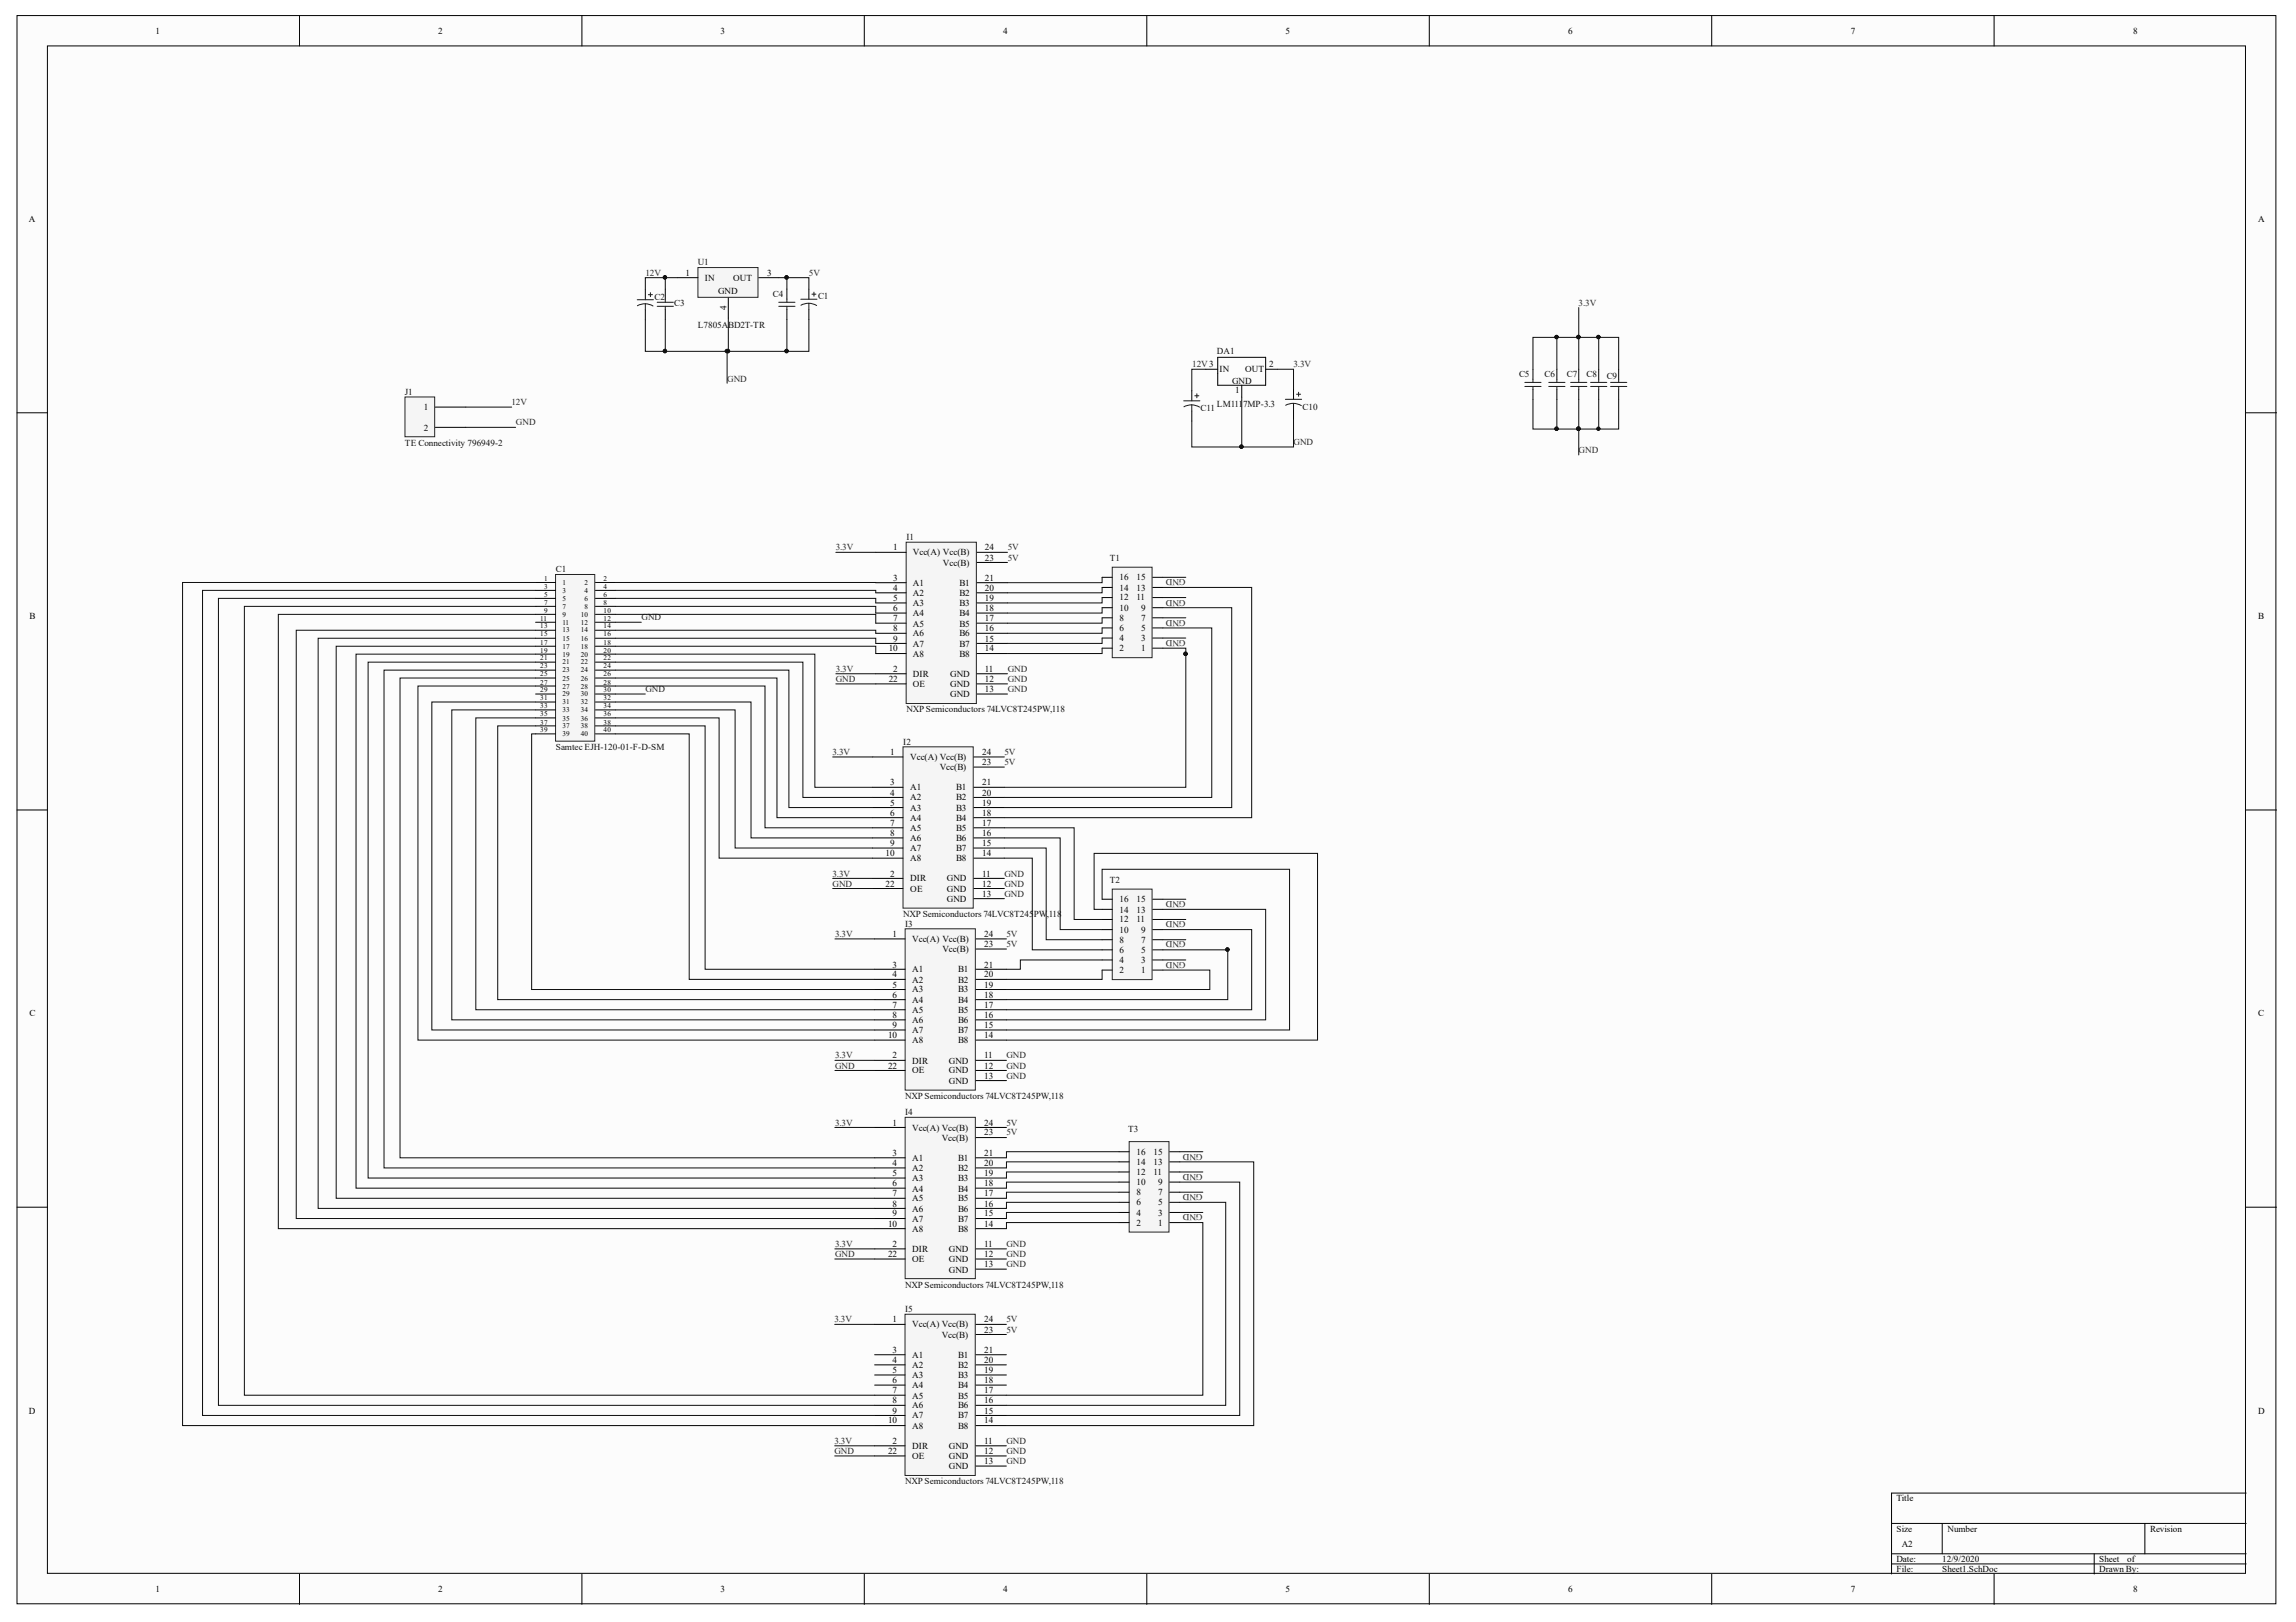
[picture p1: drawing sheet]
<svg xmlns="http://www.w3.org/2000/svg" width="297mm" height="210mm" viewBox="0 0 297 210" stroke-linecap="round" stroke-linejoin="round" font-family="sans-serif">
<defs><g id="words">
<g font-size="1.2">
<text x="20.1" y="4.4">1</text>
<text x="56.7" y="4.4">2</text>
<text x="93.2" y="4.4">3</text>
<text x="129.8" y="4.4">4</text>
<text x="166.3" y="4.4">5</text>
<text x="202.9" y="4.4">6</text>
<text x="239.4" y="4.4">7</text>
<text x="276" y="4.4">8</text>
<text x="3.7" y="28.8">A</text>
<text x="292.1" y="28.8">A</text>
<text x="88.7" y="35.7">1</text>
<text x="99.2" y="35.7">3</text>
<text x="91.2" y="36.4">IN</text>
<text x="92.9" y="38.1">GND</text>
<text x="94" y="40.2" transform="rotate(-90 94 40.2)">4</text>
<text x="94.8" y="36.4">OUT</text>
<text x="164.2" y="47.5">2</text>
<text x="54.8" y="53.1">1</text>
<text x="157.8" y="48.2">IN</text>
<text x="159.4" y="49.6">GND</text>
<text x="159.8" y="50.9">1</text>
<text x="161.1" y="48.2">OUT</text>
<text x="54.8" y="55.7">2</text>
<text x="115.6" y="71.2">1</text>
<text x="118.1" y="71.9">Vcc(A) Vcc(B)</text>
<text x="127.4" y="71.2">24</text>
<text x="115.6" y="75.2">3</text>
<text x="115.6" y="76.4">4</text>
<text x="115.6" y="77.8">5</text>
<text x="118.1" y="75.8">A1</text>
<text x="118.1" y="77.1">A2</text>
<text x="122" y="73.2">Vcc(B)</text>
<text x="124.1" y="77.1">B2</text>
<text x="124.1" y="75.8">B1</text>
<text x="127.4" y="77.8">19</text>
<text x="127.4" y="76.4">20</text>
<text x="127.4" y="75.2">21</text>
<text x="127.4" y="72.5">23</text>
<text x="144.8" y="77.7">12</text>
<text x="144.8" y="76.4">14</text>
<text x="144.8" y="75.1">16</text>
<text x="147" y="77.7">11</text>
<text x="147" y="76.4">13</text>
<text x="147" y="75.1">15</text>
<text x="3.8" y="80.1">B</text>
<text x="115.6" y="79">6</text>
<text x="115.6" y="80.4">7</text>
<text x="115.6" y="81.7">8</text>
<text x="115.6" y="83">9</text>
<text x="118.1" y="78.5">A3</text>
<text x="118.1" y="79.7">A4</text>
<text x="118.1" y="81.1">A5</text>
<text x="118.1" y="82.3">A6</text>
<text x="118.1" y="83.7">A7</text>
<text x="124.1" y="83.7">B7</text>
<text x="124.1" y="82.3">B6</text>
<text x="124.1" y="81.1">B5</text>
<text x="124.1" y="79.7">B4</text>
<text x="124.1" y="78.5">B3</text>
<text x="127.4" y="83">15</text>
<text x="127.4" y="81.7">16</text>
<text x="127.4" y="80.4">17</text>
<text x="127.4" y="79">18</text>
<text x="144.8" y="82.9">4</text>
<text x="144.8" y="81.7">6</text>
<text x="144.8" y="80.3">8</text>
<text x="144.8" y="79">10</text>
<text x="147.6" y="82.9">3</text>
<text x="147.6" y="81.7">5</text>
<text x="147.6" y="80.3">7</text>
<text x="147.6" y="79">9</text>
<text x="292.1" y="80.1">B</text>
<text x="115" y="84.3">10</text>
<text x="115" y="88.3">22</text>
<text x="115.6" y="86.9">2</text>
<text x="118.1" y="87.6">DIR</text>
<text x="118.1" y="85">A8</text>
<text x="118.1" y="88.9">OE</text>
<text x="122.9" y="87.6">GND</text>
<text x="122.9" y="88.9">GND</text>
<text x="124.1" y="85">B8</text>
<text x="127.4" y="86.9">11</text>
<text x="127.4" y="88.3">12</text>
<text x="127.4" y="89.5">13</text>
<text x="127.4" y="84.3">14</text>
<text x="144.8" y="84.3">2</text>
<text x="147.6" y="84.3">1</text>
<text x="122.9" y="90.2">GND</text>
<text x="115.1" y="97.7">1</text>
<text x="115.1" y="101.6">3</text>
<text x="117.8" y="98.3">Vcc(A) Vcc(B)</text>
<text x="121.6" y="99.7">Vcc(B)</text>
<text x="127.1" y="101.6">21</text>
<text x="127.1" y="99">23</text>
<text x="127.1" y="97.7">24</text>
<text x="115.1" y="103">4</text>
<text x="115.1" y="104.2">5</text>
<text x="115.1" y="105.6">6</text>
<text x="115.1" y="106.9">7</text>
<text x="117.8" y="102.3">A1</text>
<text x="117.8" y="103.6">A2</text>
<text x="117.8" y="104.9">A3</text>
<text x="117.8" y="106.2">A4</text>
<text x="117.8" y="107.5">A5</text>
<text x="123.7" y="107.5">B5</text>
<text x="123.7" y="106.2">B4</text>
<text x="123.7" y="104.9">B3</text>
<text x="123.7" y="103.6">B2</text>
<text x="123.7" y="102.3">B1</text>
<text x="127.1" y="106.9">17</text>
<text x="127.1" y="105.6">18</text>
<text x="127.1" y="104.2">19</text>
<text x="127.1" y="103">20</text>
<text x="114.6" y="110.8">10</text>
<text x="115.1" y="113.5">2</text>
<text x="115.1" y="108.2">8</text>
<text x="115.1" y="109.5">9</text>
<text x="117.8" y="108.8">A6</text>
<text x="117.8" y="110.2">A7</text>
<text x="117.8" y="111.4">A8</text>
<text x="123.7" y="111.4">B8</text>
<text x="123.7" y="110.2">B7</text>
<text x="123.7" y="108.8">B6</text>
<text x="127.1" y="113.5">11</text>
<text x="127.1" y="110.8">14</text>
<text x="127.1" y="109.5">15</text>
<text x="127.1" y="108.2">16</text>
<text x="114.6" y="114.7">22</text>
<text x="117.8" y="114">DIR</text>
<text x="117.8" y="115.4">OE</text>
<text x="122.5" y="114">GND</text>
<text x="122.5" y="115.4">GND</text>
<text x="122.5" y="116.7">GND</text>
<text x="127.1" y="114.7">12</text>
<text x="127.1" y="116.1">13</text>
<text x="144.8" y="119.4">12</text>
<text x="144.8" y="118.1">14</text>
<text x="144.8" y="116.8">16</text>
<text x="147" y="119.4">11</text>
<text x="147" y="118.1">13</text>
<text x="147" y="116.8">15</text>
<text x="115.5" y="121.2">1</text>
<text x="115.5" y="125.2">3</text>
<text x="118" y="121.9">Vcc(A) Vcc(B)</text>
<text x="118" y="125.8">A1</text>
<text x="121.9" y="123.3">Vcc(B)</text>
<text x="123.9" y="125.8">B1</text>
<text x="127.3" y="125.2">21</text>
<text x="127.3" y="122.6">23</text>
<text x="127.3" y="121.2">24</text>
<text x="144.8" y="126">2</text>
<text x="144.8" y="124.6">4</text>
<text x="144.8" y="123.3">6</text>
<text x="144.8" y="122">8</text>
<text x="144.8" y="120.7">10</text>
<text x="147.6" y="126">1</text>
<text x="147.6" y="124.6">3</text>
<text x="147.6" y="123.3">5</text>
<text x="147.6" y="122">7</text>
<text x="147.6" y="120.7">9</text>
<text x="3.8" y="131.5">C</text>
<text x="115.5" y="126.5">4</text>
<text x="115.5" y="127.8">5</text>
<text x="115.5" y="129.1">6</text>
<text x="115.5" y="130.4">7</text>
<text x="115.5" y="131.7">8</text>
<text x="118" y="127.1">A2</text>
<text x="118" y="128.4">A3</text>
<text x="118" y="129.8">A4</text>
<text x="118" y="131">A5</text>
<text x="123.9" y="131">B5</text>
<text x="123.9" y="129.8">B4</text>
<text x="123.9" y="128.4">B3</text>
<text x="123.9" y="127.1">B2</text>
<text x="127.3" y="131.7">16</text>
<text x="127.3" y="130.4">17</text>
<text x="127.3" y="129.1">18</text>
<text x="127.3" y="127.8">19</text>
<text x="127.3" y="126.5">20</text>
<text x="292.1" y="131.5">C</text>
<text x="114.9" y="134.3">10</text>
<text x="115.5" y="137">2</text>
<text x="115.5" y="133.1">9</text>
<text x="118" y="137.6">DIR</text>
<text x="118" y="132.4">A6</text>
<text x="118" y="133.7">A7</text>
<text x="118" y="135">A8</text>
<text x="122.8" y="137.6">GND</text>
<text x="123.9" y="135">B8</text>
<text x="123.9" y="133.7">B7</text>
<text x="123.9" y="132.4">B6</text>
<text x="127.3" y="137">11</text>
<text x="127.3" y="134.3">14</text>
<text x="127.3" y="133.1">15</text>
<text x="114.9" y="138.3">22</text>
<text x="118" y="138.9">OE</text>
<text x="122.8" y="138.9">GND</text>
<text x="122.8" y="140.3">GND</text>
<text x="127.3" y="138.3">12</text>
<text x="127.3" y="139.6">13</text>
<text x="115.5" y="145.7">1</text>
<text x="115.5" y="149.6">3</text>
<text x="118" y="146.3">Vcc(A) Vcc(B)</text>
<text x="121.8" y="147.6">Vcc(B)</text>
<text x="127.3" y="149.6">21</text>
<text x="127.3" y="146.9">23</text>
<text x="127.3" y="145.7">24</text>
<text x="147" y="149.5">16</text>
<text x="149.2" y="149.5">15</text>
<text x="115.5" y="150.9">4</text>
<text x="115.5" y="152.2">5</text>
<text x="115.5" y="153.5">6</text>
<text x="115.5" y="154.8">7</text>
<text x="118" y="150.2">A1</text>
<text x="118" y="151.6">A2</text>
<text x="118" y="152.8">A3</text>
<text x="118" y="154.2">A4</text>
<text x="118" y="155.5">A5</text>
<text x="123.9" y="155.5">B5</text>
<text x="123.9" y="154.2">B4</text>
<text x="123.9" y="152.8">B3</text>
<text x="123.9" y="151.6">B2</text>
<text x="123.9" y="150.2">B1</text>
<text x="127.3" y="154.8">17</text>
<text x="127.3" y="153.5">18</text>
<text x="127.3" y="152.2">19</text>
<text x="127.3" y="150.9">20</text>
<text x="147" y="156">6</text>
<text x="147" y="154.7">8</text>
<text x="147" y="153.4">10</text>
<text x="147" y="152.1">12</text>
<text x="147" y="150.7">14</text>
<text x="149.2" y="152.1">11</text>
<text x="149.2" y="150.7">13</text>
<text x="149.8" y="156">5</text>
<text x="149.8" y="154.7">7</text>
<text x="149.8" y="153.4">9</text>
<text x="114.9" y="158.8">10</text>
<text x="115.5" y="161.4">2</text>
<text x="115.5" y="156.1">8</text>
<text x="115.5" y="157.4">9</text>
<text x="118" y="156.8">A6</text>
<text x="118" y="158.1">A7</text>
<text x="118" y="159.4">A8</text>
<text x="123.9" y="159.4">B8</text>
<text x="123.9" y="158.1">B7</text>
<text x="123.9" y="156.8">B6</text>
<text x="127.3" y="161.4">11</text>
<text x="127.3" y="158.8">14</text>
<text x="127.3" y="157.4">15</text>
<text x="127.3" y="156.1">16</text>
<text x="147" y="158.6">2</text>
<text x="147" y="157.3">4</text>
<text x="149.8" y="158.6">1</text>
<text x="149.8" y="157.3">3</text>
<text x="114.9" y="162.7">22</text>
<text x="118" y="162.1">DIR</text>
<text x="118" y="163.3">OE</text>
<text x="122.8" y="162.1">GND</text>
<text x="122.8" y="163.3">GND</text>
<text x="122.8" y="164.7">GND</text>
<text x="127.3" y="162.7">12</text>
<text x="127.3" y="164">13</text>
<text x="115.5" y="171.1">1</text>
<text x="118" y="171.8">Vcc(A) Vcc(B)</text>
<text x="121.8" y="173.1">Vcc(B)</text>
<text x="127.3" y="172.5">23</text>
<text x="127.3" y="171.1">24</text>
<text x="115.5" y="175.1">3</text>
<text x="115.5" y="176.3">4</text>
<text x="115.5" y="177.7">5</text>
<text x="115.5" y="179">6</text>
<text x="118" y="175.8">A1</text>
<text x="118" y="177">A2</text>
<text x="118" y="178.4">A3</text>
<text x="118" y="179.6">A4</text>
<text x="123.9" y="179.6">B4</text>
<text x="123.9" y="178.4">B3</text>
<text x="123.9" y="177">B2</text>
<text x="123.9" y="175.8">B1</text>
<text x="127.3" y="179">18</text>
<text x="127.3" y="177.7">19</text>
<text x="127.3" y="176.3">20</text>
<text x="127.3" y="175.1">21</text>
<text x="3.7" y="182.9">D</text>
<text x="114.9" y="184.2">10</text>
<text x="115.5" y="180.3">7</text>
<text x="115.5" y="181.6">8</text>
<text x="115.5" y="182.9">9</text>
<text x="118" y="181">A5</text>
<text x="118" y="182.3">A6</text>
<text x="118" y="183.5">A7</text>
<text x="118" y="184.9">A8</text>
<text x="123.9" y="184.9">B8</text>
<text x="123.9" y="183.5">B7</text>
<text x="123.9" y="182.3">B6</text>
<text x="123.9" y="181">B5</text>
<text x="127.3" y="184.2">14</text>
<text x="127.3" y="182.9">15</text>
<text x="127.3" y="181.6">16</text>
<text x="127.3" y="180.3">17</text>
<text x="292.1" y="182.9">D</text>
<text x="114.9" y="188.2">22</text>
<text x="115.5" y="186.8">2</text>
<text x="118" y="187.5">DIR</text>
<text x="118" y="188.8">OE</text>
<text x="122.8" y="187.5">GND</text>
<text x="122.8" y="188.8">GND</text>
<text x="122.8" y="190.1">GND</text>
<text x="127.3" y="186.8">11</text>
<text x="127.3" y="188.2">12</text>
<text x="127.3" y="189.5">13</text>
<text x="245.3" y="194.3">Title</text>
<text x="245.3" y="198.2">Size</text>
<text x="245.3" y="202.1">Date:</text>
<text x="245.3" y="203.4">File:</text>
<text x="246" y="200.2">A2</text>
<text x="251.3" y="202.1">12/9/2020</text>
<text x="251.3" y="203.4">Sheet1.SchDoc</text>
<text x="251.9" y="198.2">Number</text>
<text x="271.6" y="202.1">Sheet</text>
<text x="271.6" y="203.4">Drawn By:</text>
<text x="275.2" y="202.1">of</text>
<text x="278.2" y="198.2">Revision</text>
<text x="20.1" y="206">1</text>
<text x="56.7" y="206">2</text>
<text x="93.2" y="206">3</text>
<text x="129.8" y="206">4</text>
<text x="166.3" y="206">5</text>
<text x="202.9" y="206">6</text>
<text x="239.4" y="206">7</text>
<text x="276" y="206">8</text>
</g>
<g font-size="1.2" fill="#262626">
<text x="83.5" y="35.7">12V</text>
<text x="104.7" y="35.7">5V</text>
<text x="204.2" y="39.6">3.3V</text>
<text x="154.2" y="47.5">12V3</text>
<text x="167.3" y="47.5">3.3V</text>
<text x="66.2" y="52.4">12V</text>
<text x="94.1" y="49.4">GND</text>
<text x="66.8" y="55">GND</text>
<text x="167.3" y="57.6">GND</text>
<text x="204.2" y="58.6">GND</text>
<text x="108.1" y="71.2">3.3V</text>
<text x="130.4" y="71.2">5V</text>
<text x="130.4" y="72.5">5V</text>
<text x="153.4" y="77.6" transform="rotate(-180 153.4 77.6)">GND</text>
<text x="153.4" y="75" transform="rotate(-180 153.4 75)">GND</text>
<text x="83" y="80.2">GND</text>
<text x="153.4" y="82.9" transform="rotate(-180 153.4 82.9)">GND</text>
<text x="153.4" y="80.2" transform="rotate(-180 153.4 80.2)">GND</text>
<text x="83.5" y="89.5">GND</text>
<text x="108.1" y="86.9">3.3V</text>
<text x="108.1" y="88.3">GND</text>
<text x="130.4" y="86.9">GND</text>
<text x="130.4" y="88.3">GND</text>
<text x="130.4" y="89.5">GND</text>
<text x="107.7" y="97.7">3.3V</text>
<text x="129.9" y="97.7">5V</text>
<text x="129.9" y="99">5V</text>
<text x="107.7" y="113.5">3.3V</text>
<text x="129.9" y="113.5">GND</text>
<text x="107.7" y="114.7">GND</text>
<text x="129.9" y="114.7">GND</text>
<text x="129.9" y="116.1">GND</text>
<text x="153.4" y="119.2" transform="rotate(-180 153.4 119.2)">GND</text>
<text x="153.4" y="116.6" transform="rotate(-180 153.4 116.6)">GND</text>
<text x="108" y="121.2">3.3V</text>
<text x="130.2" y="121.2">5V</text>
<text x="130.2" y="122.6">5V</text>
<text x="153.4" y="124.4" transform="rotate(-180 153.4 124.4)">GND</text>
<text x="153.4" y="121.8" transform="rotate(-180 153.4 121.8)">GND</text>
<text x="108" y="137">3.3V</text>
<text x="130.2" y="137">GND</text>
<text x="108" y="138.3">GND</text>
<text x="130.2" y="138.3">GND</text>
<text x="130.2" y="139.6">GND</text>
<text x="108" y="145.7">3.3V</text>
<text x="130.2" y="145.7">5V</text>
<text x="130.2" y="146.9">5V</text>
<text x="155.6" y="149.3" transform="rotate(-180 155.6 149.3)">GND</text>
<text x="155.6" y="154.5" transform="rotate(-180 155.6 154.5)">GND</text>
<text x="155.6" y="151.9" transform="rotate(-180 155.6 151.9)">GND</text>
<text x="108" y="161.4">3.3V</text>
<text x="130.2" y="161.4">GND</text>
<text x="155.6" y="157.2" transform="rotate(-180 155.6 157.2)">GND</text>
<text x="108" y="162.7">GND</text>
<text x="130.2" y="162.7">GND</text>
<text x="130.2" y="164">GND</text>
<text x="108" y="171.1">3.3V</text>
<text x="130.2" y="171.1">5V</text>
<text x="130.2" y="172.5">5V</text>
<text x="108" y="186.8">3.3V</text>
<text x="108" y="188.2">GND</text>
<text x="130.2" y="186.8">GND</text>
<text x="130.2" y="188.2">GND</text>
<text x="130.2" y="189.5">GND</text>
</g>
<g font-size="1.2" fill="#0e0e0e">
<text x="90.3" y="34.3">U1</text>
<text x="84.7" y="38.8">C2</text>
<text x="87.2" y="39.7">C3</text>
<text x="100" y="38.5">C4</text>
<text x="105.8" y="38.7">C1</text>
<text x="90.3" y="42.4">L7805ABD2T-TR</text>
<text x="157.4" y="45.8">DA1</text>
<text x="52.4" y="51.2">J1</text>
<text x="155.3" y="53.2">C11</text>
<text x="157.4" y="52.7">LM1117MP-3.3</text>
<text x="168.5" y="53">C10</text>
<text x="196.5" y="48.8">C5</text>
<text x="199.8" y="48.8">C6</text>
<text x="202.7" y="48.8">C7</text>
<text x="205.2" y="48.8">C8</text>
<text x="207.9" y="49">C9</text>
<text x="52.4" y="57.7">TE Connectivity 796949-2</text>
<text x="117.3" y="69.9">I1</text>
<text x="71.9" y="74.1">C1</text>
<text x="143.6" y="72.5">T1</text>
<text x="117.3" y="92.2">NXP Semiconductors 74LVC8T245PW,118</text>
<text x="71.9" y="97.1">Samtec EJH-120-01-F-D-SM</text>
<text x="116.8" y="96.4">I2</text>
<text x="116.8" y="118.7">NXP Semiconductors 74LVC8T245PW</text>
<text x="117.1" y="120">I3</text>
<text x="135.4" y="118.7">,118</text>
<text x="143.6" y="114.3">T2</text>
<text x="117.1" y="142.2">NXP Semiconductors 74LVC8T245PW,118</text>
<text x="117.1" y="144.3">I4</text>
<text x="145.9" y="146.5">T3</text>
<text x="117.1" y="166.6">NXP Semiconductors 74LVC8T245PW,118</text>
<text x="117.1" y="169.8">I5</text>
<text x="117.1" y="192.1">NXP Semiconductors 74LVC8T245PW,118</text>
</g>
<g font-size=".9">
<text x="70.4" y="75.2">1</text>
<text x="70.4" y="76.2">3</text>
<text x="70.4" y="77.3">5</text>
<text x="72.8" y="75.7">1</text>
<text x="72.8" y="76.8">3</text>
<text x="72.8" y="77.8">5</text>
<text x="75.6" y="75.7">2</text>
<text x="75.6" y="76.8">4</text>
<text x="75.6" y="77.8">6</text>
<text x="78.1" y="75.2">2</text>
<text x="78.1" y="76.2">4</text>
<text x="78.1" y="77.3">6</text>
<text x="69.9" y="80.3">11</text>
<text x="69.9" y="81.3">13</text>
<text x="69.9" y="82.3">15</text>
<text x="69.9" y="83.4">17</text>
<text x="70.4" y="78.3">7</text>
<text x="70.4" y="79.3">9</text>
<text x="72.8" y="78.8">7</text>
<text x="72.8" y="79.8">9</text>
<text x="72.8" y="80.8">11</text>
<text x="72.8" y="81.8">13</text>
<text x="72.8" y="82.9">15</text>
<text x="72.8" y="84">17</text>
<text x="75.1" y="79.8">10</text>
<text x="75.1" y="80.8">12</text>
<text x="75.1" y="81.8">14</text>
<text x="75.1" y="82.9">16</text>
<text x="75.1" y="84">18</text>
<text x="75.6" y="78.8">8</text>
<text x="78.1" y="78.3">8</text>
<text x="78.1" y="79.3">10</text>
<text x="78.1" y="80.3">12</text>
<text x="78.1" y="81.3">14</text>
<text x="78.1" y="82.3">16</text>
<text x="78.1" y="83.4">18</text>
<text x="69.9" y="84.5">19</text>
<text x="69.9" y="85.5">21</text>
<text x="69.9" y="86.5">23</text>
<text x="69.9" y="87.5">25</text>
<text x="69.9" y="88.6">27</text>
<text x="69.9" y="89.6">29</text>
<text x="72.8" y="85">19</text>
<text x="72.8" y="86">21</text>
<text x="72.8" y="87">23</text>
<text x="72.8" y="88.1">25</text>
<text x="72.8" y="89.1">27</text>
<text x="75.1" y="85">20</text>
<text x="75.1" y="86">22</text>
<text x="75.1" y="87">24</text>
<text x="75.1" y="88.1">26</text>
<text x="75.1" y="89.1">28</text>
<text x="78.1" y="84.5">20</text>
<text x="78.1" y="85.5">22</text>
<text x="78.1" y="86.5">24</text>
<text x="78.1" y="87.5">26</text>
<text x="78.1" y="88.6">28</text>
<text x="78.1" y="89.6">30</text>
<text x="69.9" y="90.6">31</text>
<text x="69.9" y="91.6">33</text>
<text x="69.9" y="92.7">35</text>
<text x="69.9" y="93.8">37</text>
<text x="69.9" y="94.8">39</text>
<text x="72.8" y="90.1">29</text>
<text x="72.8" y="91.1">31</text>
<text x="72.8" y="92.2">33</text>
<text x="72.8" y="93.3">35</text>
<text x="72.8" y="94.3">37</text>
<text x="72.8" y="95.3">39</text>
<text x="75.1" y="90.1">30</text>
<text x="75.1" y="91.1">32</text>
<text x="75.1" y="92.2">34</text>
<text x="75.1" y="93.3">36</text>
<text x="75.1" y="94.3">38</text>
<text x="75.1" y="95.3">40</text>
<text x="78.1" y="90.6">32</text>
<text x="78.1" y="91.6">34</text>
<text x="78.1" y="92.7">36</text>
<text x="78.1" y="93.8">38</text>
<text x="78.1" y="94.8">40</text>
</g>
</g></defs>
<g fill="#fcfcfc" stroke="#000" stroke-width=".13">
<path d="M2.2 2h292.2v205.5h-292.2z"/>
<path d="M6.1 5.9h284.4v197.7h-284.4z"/>
</g>
<g fill="none" stroke="#000" stroke-width=".13">
<path d="M38.7 2v3.9M75.3 2v3.9M111.8 2v3.9M148.4 2v3.9M184.9 2v3.9M221.4 2v3.9M258 2v3.9M2.2 53.4h3.9M290.6 53.4h3.9M2.2 104.8h3.9M290.6 104.8h3.9M2.2 156.2h3.9"/>
<path d="M290.6 156.2h3.9M244.7 197.1h45.9M251.3 197.1v4M277.5 197.1v4M290.6 193.2h-45.9v10.5M38.7 203.7v3.9M75.3 203.7v3.9M111.8 203.7v3.9M148.4 203.7v3.9M184.9 203.7v3.9M221.4 203.7v3.9M244.7 201.1h45.9"/>
<path d="M244.7 202.4h45.9M258 203.7v3.9M270.9 201.1v2.6"/>
</g>
<path d="M143.9 73.4h5.1v11.7h-5.1z" fill="#f5f5f5" stroke="#262626" stroke-width=".13"/>
<g fill="none" stroke="#000" stroke-width=".13">
<path d="M142.6 80h1.3M142.6 78.6h1.3M142.6 77.3h1.3M142.6 76h1.3M142.6 74.7h1.3M149.1 80h1.3M149.1 78.6h1.3M149.1 77.3h1.3M149.1 76h1.3M149.1 74.7h1.3M142.6 83.9h1.3M142.6 82.6h1.3"/>
<path d="M142.6 81.3h1.3M149.1 83.9h1.3M149.1 82.6h1.3M149.1 81.3h1.3"/>
</g>
<path d="M150.4 80h3M150.4 77.3h3M150.4 74.7h3M150.4 82.6h3" fill="none" stroke="#0e0e0e" stroke-width=".13"/>
<path d="M117.2 70.2h9.1v20.8h-9.1z" fill="#f5f5f5" stroke="#262626" stroke-width=".13"/>
<g fill="none" stroke="#000" stroke-width=".13">
<path d="M113.3 71.5h3.9M113.3 75.4h3.9M113.3 76.7h3.9M113.3 78h3.9M113.3 79.3h3.9M126.4 71.5h3.9M126.4 75.4h3.9M126.4 76.7h3.9M126.4 78h3.9M126.4 79.3h3.9M126.4 72.8h3.9M113.3 87.2h3.9"/>
<path d="M113.3 80.6h3.9M113.3 82h3.9M113.3 83.3h3.9M113.3 84.6h3.9M113.3 88.5h3.9M126.4 87.2h3.9M126.4 80.6h3.9M126.4 82h3.9M126.4 83.3h3.9M126.4 84.6h3.9M126.4 88.5h3.9M126.4 89.8h3.9"/>
</g>
<path d="M108.1 71.5h5.2M108.1 87.2h5.2M108.1 88.5h5.2" fill="none" stroke="#0e0e0e" stroke-width=".13"/>
<path d="M116.8 96.6h9.1v20.9h-9.1z" fill="#f5f5f5" stroke="#262626" stroke-width=".13"/>
<g fill="none" stroke="#000" stroke-width=".13">
<path d="M112.9 98h3.9M126 98h3.9M126 99.3h3.9M112.9 113.7h3.9M112.9 101.9h3.9M112.9 103.2h3.9M112.9 104.5h3.9M112.9 105.8h3.9M112.9 107.1h3.9M112.9 108.4h3.9M112.9 109.7h3.9M112.9 111.1h3.9"/>
<path d="M112.9 115h3.9M126 113.7h3.9M126 101.9h3.9M126 103.2h3.9M126 104.5h3.9M126 105.8h3.9M126 107.1h3.9M126 108.4h3.9M126 109.7h3.9M126 111.1h3.9M126 115h3.9M126 116.3h3.9"/>
</g>
<path d="M107.7 98h5.2M107.7 113.7h5.2M107.7 115h5.2" fill="none" stroke="#0e0e0e" stroke-width=".13"/>
<path d="M117.1 120.2h9.1v20.9h-9.1z" fill="#f5f5f5" stroke="#262626" stroke-width=".13"/>
<g fill="none" stroke="#000" stroke-width=".13">
<path d="M113.2 121.5h3.9M113.2 137.2h3.9M113.2 125.4h3.9M113.2 126.7h3.9M113.2 128.1h3.9M113.2 129.4h3.9M113.2 130.7h3.9M113.2 132h3.9M113.2 133.3h3.9M113.2 134.6h3.9M113.2 138.5h3.9M126.3 121.5h3.9"/>
<path d="M126.3 137.2h3.9M126.3 125.4h3.9M126.3 126.7h3.9M126.3 128.1h3.9M126.3 129.4h3.9M126.3 130.7h3.9M126.3 132h3.9M126.3 133.3h3.9M126.3 134.6h3.9M126.3 138.5h3.9M126.3 139.8h3.9M126.3 122.8h3.9"/>
</g>
<path d="M108 121.5h5.2M108 137.2h5.2M108 138.5h5.2" fill="none" stroke="#0e0e0e" stroke-width=".13"/>
<path d="M117.1 144.6h9.1v20.9h-9.1z" fill="#f5f5f5" stroke="#262626" stroke-width=".13"/>
<g fill="none" stroke="#000" stroke-width=".13">
<path d="M113.2 145.9h3.9M113.2 149.8h3.9M113.2 151.1h3.9M113.2 152.5h3.9M113.2 153.8h3.9M113.2 155.1h3.9M113.2 156.4h3.9M113.2 157.7h3.9M113.2 159h3.9M126.3 145.9h3.9M126.3 149.8h3.9M126.3 151.1h3.9"/>
<path d="M126.3 152.5h3.9M126.3 153.8h3.9M126.3 155.1h3.9M126.3 156.4h3.9M126.3 157.7h3.9M126.3 159h3.9M126.3 147.2h3.9M113.2 161.6h3.9M113.2 162.9h3.9M126.3 161.6h3.9M126.3 162.9h3.9M126.3 164.2h3.9"/>
</g>
<path d="M108 145.9h5.2M108 161.6h5.2M108 162.9h5.2" fill="none" stroke="#0e0e0e" stroke-width=".13"/>
<path d="M71.9 74.3h5v21.6h-5z" fill="#f5f5f5" stroke="#262626" stroke-width=".13"/>
<g fill="none" stroke="#000" stroke-width=".13">
<path d="M69.3 75.4h2.6M69.3 76.4h2.6M69.3 77.4h2.6M69.3 78.5h2.6M69.3 79.5h2.6M77 75.4h2.6M77 76.4h2.6M77 77.4h2.6M77 78.5h2.6M77 79.5h2.6M69.3 80.5h2.6M69.3 81.6h2.6"/>
<path d="M69.3 82.6h2.6M69.3 83.6h2.6M69.3 84.7h2.6M69.3 85.7h2.6M69.3 86.7h2.6M69.3 87.7h2.6M69.3 88.8h2.6M69.3 89.8h2.6M69.3 90.8h2.6M69.3 91.9h2.6M69.3 92.9h2.6M69.3 93.9h2.6"/>
<path d="M69.3 95h2.6M77 80.5h2.6M77 81.6h2.6M77 82.6h2.6M77 83.6h2.6M77 84.7h2.6M77 85.7h2.6M77 86.7h2.6M77 87.7h2.6M77 88.8h2.6M77 89.8h2.6M77 90.8h2.6"/>
<path d="M77 91.9h2.6M77 92.9h2.6M77 93.9h2.6M77 95h2.6"/>
</g>
<path d="M142.6 74.7v.7h-12.3M142.6 76v.7h-12.3M142.6 77.3v.7h-12.3M142.6 78.6v.7h-12.3M142.6 80v.6h-12.3M142.6 81.3v.7h-12.3M142.6 82.6v.7h-12.3M142.6 83.9v.7h-12.3" fill="none" stroke="#0e0e0e" stroke-width=".13"/>
<path d="M143.9 115.1h5.1v11.7h-5.1z" fill="#f5f5f5" stroke="#262626" stroke-width=".13"/>
<g fill="none" stroke="#000" stroke-width=".13">
<path d="M142.6 119h1.3M142.6 117.7h1.3M142.6 116.4h1.3M149.1 119h1.3M149.1 117.7h1.3M149.1 116.4h1.3M142.6 125.5h1.3M142.6 124.2h1.3M142.6 122.9h1.3M142.6 121.6h1.3M142.6 120.3h1.3M149.1 125.5h1.3"/>
<path d="M149.1 124.2h1.3M149.1 122.9h1.3M149.1 121.6h1.3M149.1 120.3h1.3"/>
</g>
<path d="M150.4 78.6h8.9v25.9h-29.4M150.4 76h11.5v29.8h-32M150.4 83.9h3v18h-23.5M150.4 81.3h6.4v21.9h-26.9M150.4 119h3M150.4 124.2h3M150.4 121.6h3" fill="none" stroke="#0e0e0e" stroke-width=".13"/>
<circle cx="153.4" cy="84.6" r=".22" fill="#0e0e0e" stroke="#0e0e0e" stroke-width=".13"/>
<path d="M146.1 147.7h5.1v11.7h-5.1z" fill="#f5f5f5" stroke="#262626" stroke-width=".13"/>
<g fill="none" stroke="#000" stroke-width=".13">
<path d="M144.8 158.2h1.3M144.8 156.9h1.3M144.8 155.6h1.3M144.8 154.3h1.3M144.8 153h1.3M144.8 151.7h1.3M144.8 150.4h1.3M144.8 149h1.3M151.3 158.2h1.3M151.3 156.9h1.3M151.3 155.6h1.3M151.3 154.3h1.3"/>
<path d="M151.3 153h1.3M151.3 151.7h1.3M151.3 150.4h1.3M151.3 149h1.3"/>
</g>
<path d="M152.6 156.9h3M152.6 154.3h3M152.6 151.7h3M152.6 149h3" fill="none" stroke="#0e0e0e" stroke-width=".13"/>
<path d="M117.1 170.1h9.1v20.8h-9.1z" fill="#f5f5f5" stroke="#262626" stroke-width=".13"/>
<g fill="none" stroke="#000" stroke-width=".13">
<path d="M113.2 171.4h3.9M113.2 175.3h3.9M113.2 176.6h3.9M113.2 177.9h3.9M113.2 179.2h3.9M126.3 171.4h3.9M126.3 175.3h3.9M126.3 176.6h3.9M126.3 177.9h3.9M126.3 179.2h3.9M126.3 172.7h3.9M113.2 187.1h3.9"/>
<path d="M113.2 180.6h3.9M113.2 181.9h3.9M113.2 183.2h3.9M113.2 184.5h3.9M113.2 188.4h3.9M126.3 187.1h3.9M126.3 180.6h3.9M126.3 181.9h3.9M126.3 183.2h3.9M126.3 184.5h3.9M126.3 188.4h3.9M126.3 189.7h3.9"/>
</g>
<g fill="none" stroke="#0e0e0e" stroke-width=".13">
<path d="M69.3 79.5h-33.3v79.5h77.2M69.3 78.5h-37.7v102.1h81.6M69.3 77.4h-41v104.5h84.9M69.3 76.4h-43.1v106.8h87M69.3 75.4h-45.7v109.1h89.6M79.6 75.4h33.7M79.6 76.4h33.7v.3M79.6 77.4h33.7v.6M79.6 78.5h33.7v.8M79.6 79.5h33.7v1.1M69.3 95h-.5v33.1h44.4M69.3 93.9h-4.9v35.5h48.8"/>
<path d="M69.3 92.9h-7.7v37.8h51.6M69.3 91.9h-10.8v40.1h54.7M69.3 90.8h-13.4v42.5h57.3M69.3 88.8h-15.2v45.8h59.1M69.3 87.7h-17.5v62.1h61.4M69.3 86.7h-19.6v64.4h63.5M69.3 85.7h-21.7v66.8h65.6M69.3 84.7h-23.2v69.1h67.1M69.3 83.6h-25.8v71.5h69.7M69.3 82.6h-28.1v73.8h72M69.3 81.6h-31v76.1h74.9M79.6 81.6h33.7v.4"/>
<path d="M79.6 82.6h33.7v.7M79.6 83.6h33.7v1M79.6 84.7h25.8v17.2h7.5M79.6 85.7h24.3v17.5h9M79.6 86.7h22.5v17.8h10.8M79.6 87.7h20.9v18.1h12.4M79.6 88.8h19.4v18.3h13.9M79.6 90.8h17.6v17.6h15.7M79.6 91.9h15.5v17.8h17.8M79.6 92.9h13.4v18.2h19.9M79.6 93.9h11.6v31.5h22M79.6 95h9.6v31.7h24"/>
<path d="M79.6 80.5h3.4M79.6 89.8h3.9M144.8 149h-14.6v.8M144.8 150.4h-14.6v.7M144.8 151.7h-14.6v.8M144.8 153h-14.6v.8M144.8 154.3h-14.6v.8M144.8 155.6h-14.6v.8M144.8 156.9h-14.6v.8M144.8 158.2h-14.6v.8M152.6 158.2h3v22.4h-25.4M152.6 155.6h6v26.3h-28.4"/>
<path d="M152.6 153h7.8v30.2h-30.2M152.6 150.4h9.6v34.1h-32M108 171.4h5.2M108 187.1h5.2M108 188.4h5.2"/>
</g>
<path d="M90.3 34.6h7.8v3.9h-7.8z" fill="#f5f5f5" stroke="#262626" stroke-width=".13"/>
<path d="M83.5 37.5v1.3M86.1 37.4v1.3M87.7 35.9h2.6M94.2 38.6v2.6M98.2 35.9h2.6M101.8 37.4v1.3M104.6 37.4v1.3M83.5 40.1v1.3M86.1 40v1.3M101.8 40v1.3M104.6 40v1.3" fill="none" stroke="#000" stroke-width=".13"/>
<g fill="none" stroke="#1c1c1c" stroke-width=".13">
<path d="M82.4 38.8h2.1M82.5 39.6a2.05 2.05 0 0 1 2 0M83.5 39.3v.8M83.9 38.1h.5M84.1 37.9v.5M85 39.1h2.1M85 39.6h2.1M86.1 38.7v.4M86.1 39.6v.4M100.8 39.1h2M100.8 39.6h2M101.8 38.7v.4"/>
<path d="M101.8 39.6v.4M103.6 38.7h2.1M104.6 39.2l.6 .1 .5 .2M104.6 39.2l-.5 .1-.5 .2M104.6 39.2v.8M105 38.1h.6M105.3 37.8v.5"/>
</g>
<path d="M86.1 37.4v-1.5h-2.6v1.6M86.1 35.9h1.6M100.8 35.9h1v1.5M101.8 35.9h2.8v1.5M94.1 45.5v4.1M94.2 41.2v4.3h-8.1M104.6 41.3v4.2h-2.8" fill="none" stroke="#0e0e0e" stroke-width=".13"/>
<g fill="#0e0e0e" stroke="#0e0e0e" stroke-width=".13">
<circle cx="86" cy="35.9" r=".22"/>
<circle cx="101.8" cy="35.9" r=".22"/>
<circle cx="101.8" cy="45.4" r=".22"/>
<circle cx="86" cy="45.4" r=".22"/>
<circle cx="94.2" cy="45.4" r=".22"/>
<circle cx="94" cy="45.4" r=".22"/>
</g>
<path d="M52.4 51.4h3.8v5.1h-3.8z" fill="#f5f5f5" stroke="#262626" stroke-width=".13"/>
<g fill="none" stroke="#000" stroke-width=".13">
<path d="M56.3 55.3h4M56.3 52.7h4M154.2 50.6v1.3M154.2 53.2v1.3M156 47.8h1.5M157.5 46.2h6.2v3.7h-6.2zM160.6 49.9v1.5M163.7 47.8h1.6M167.3 50.4v1.3M167.3 53v1.3M198.3 47.8v1.3M198.3 50.4v1.3"/>
<path d="M201.4 47.8v1.3M201.4 50.4v1.3M204.2 47.8v1.3M204.2 50.4v1.3M206.8 47.8v1.3M206.8 50.4v1.3M209.4 47.8v1.3M209.4 50.4v1.3"/>
</g>
<g fill="none" stroke="#0e0e0e" stroke-width=".13">
<path d="M204.2 39.8v3.9h2.6v4.1M60.3 52.7h5.9M60.3 55.3h6.4M86.1 41.3v4.2h-2.6v-4.1M101.8 41.3v4.2h-7.6M154.2 54.5v3.3h6.4M156 47.8h-1.8v2.8M160.6 51.4v6.4h6.7v-3.5M165.3 47.8h2v2.6M198.3 47.8v-4.1h3.1v4.1M198.3 51.7v3.8h3.1v-3.8M201.4 43.7h2.8v4.1"/>
<path d="M204.2 51.7v7.2M206.8 43.7h2.6v4.1M206.8 51.7v3.8M209.4 51.7v3.8h-8M129.9 107.1h9.1v11.9h3.6M129.9 108.4h7.3v11.9h5.4M129.9 109.7h5.4v11.9h7.3M129.9 111.1h3.7v11.8h9M142.6 116.4v-3.9h24.2v20.8h-36.6M142.6 117.7h-1.1v-7.3h29v24.2h-40.3M150.4 117.7h13.3v14.3h-33.5M150.4 116.4h3"/>
<path d="M142.6 124.2h-10.6v1.2h-1.8M142.6 125.5v1.2h-12.4M150.4 125.5h6.1v2.6h-26.3M150.4 120.3h11.5v10.4h-31.7M158.8 122.9v6.5h-28.6M158.8 122.8v.1h-8.4"/>
</g>
<g fill="none" stroke="#1c1c1c" stroke-width=".13">
<path d="M153.1 51.9h2.1M154.2 52.4l.5 .1 .5 .2M154.2 52.4l-.5 .1-.5 .1M154.2 52.4v.8M154.6 51.2h.5M154.8 51v.5M166.3 51.7h2.1M167.3 52.2l.6 .1 .5 .2M167.3 52.2l-.5 .1-.5 .1M167.3 52.2v.8M167.7 51h.6M168 50.8v.5"/>
<path d="M197.3 50h2.1M197.3 49.5h2.1M198.3 49.1v.4M198.3 50v.4M200.4 50h2.1M200.4 49.5h2.1M201.4 49.1v.4M201.4 50v.4M203.2 50h2.1M203.2 49.5h2.1M204.2 49.1v.4M204.2 50v.4"/>
<path d="M205.8 50h2.1M205.8 49.5h2.1M206.8 49.1v.4M206.8 50v.4M208.4 50h2.1M208.4 49.5h2.1M209.4 49.1v.4M209.4 50v.4"/>
</g>
<g fill="#0e0e0e" stroke="#0e0e0e" stroke-width=".13">
<circle cx="86" cy="45.4" r=".22"/>
<circle cx="94.2" cy="45.4" r=".22"/>
<circle cx="101.8" cy="45.4" r=".22"/>
<circle cx="160.6" cy="57.8" r=".22"/>
<circle cx="201.4" cy="43.6" r=".22"/>
<circle cx="204.2" cy="43.6" r=".22"/>
<circle cx="206.8" cy="43.6" r=".22"/>
<circle cx="204.2" cy="55.5" r=".22"/>
<circle cx="206.8" cy="55.5" r=".22"/>
<circle cx="201.4" cy="55.5" r=".22"/>
<circle cx="158.8" cy="122.9" r=".22"/>
</g>
<use href="#words"/>
</svg>
